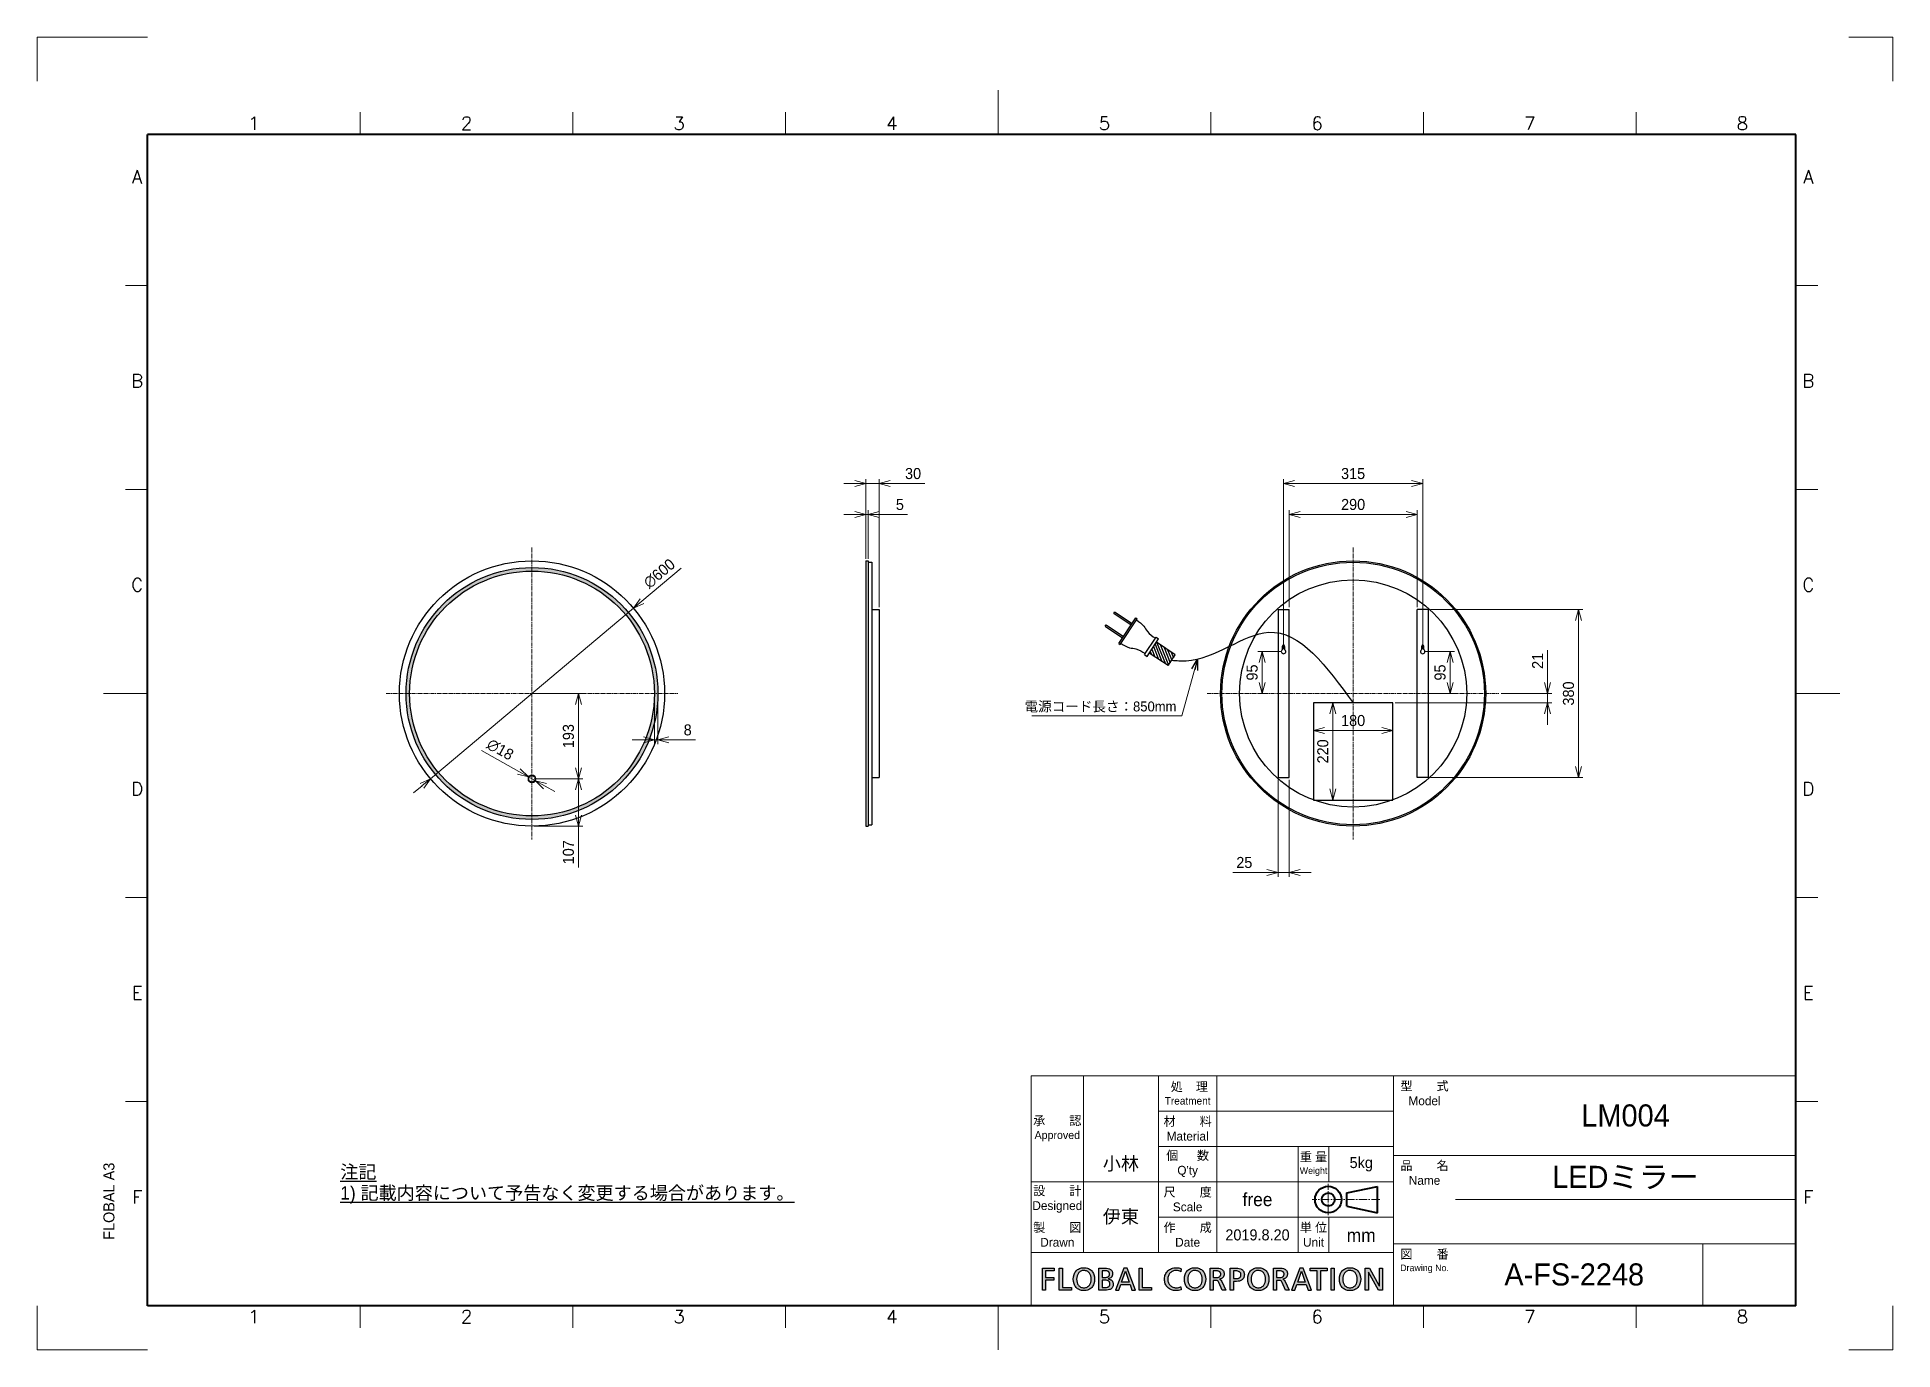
# Model space of a CAD drawing. Header units: millimetres. Extents: x 0 to 4200, y 0 to 2970.
import ezdxf
from ezdxf.enums import TextEntityAlignment as Align

# ---------------------------------------------------------------- set-up
doc = ezdxf.new("R2010")
doc.units = ezdxf.units.MM
doc.linetypes.add('CENTER2', pattern=[28.575, 19.05, -3.175, 3.175, -3.175])
doc.layers.get('DEFPOINTS').update_dxf_attribs({"lineweight": 13})
for name, color, linetype, lineweight in [('HATCH', 54, 'Continuous', 9), ('TEXT', 7, 'Continuous', 25), ('中心線x.5', 4, 'CENTER2', 18), ('実線', 3, 'Continuous', 35), ('寸法', 2, 'Continuous', 18), ('标注', 3, 'Continuous', 9), ('細線', 7, 'Continuous', 18)]:
    doc.layers.add(name, color=color, linetype=linetype, lineweight=lineweight)
doc.styles.add('MS Pゴシック', font='')
doc.styles.add('Roman', font='romans.shx', dxfattribs={"bigfont": 'bigfont.shx'})
doc.styles.get("Standard").update_dxf_attribs({"font": 'SimSun.ttf'})
doc.styles.get('MS Pゴシック').set_extended_font_data('MS PGothic')
doc.dimstyles.new('1：10', dxfattribs={"dimscale": 10, "dimtxt": 2.5, "dimasz": 2.5, "dimexe": 1, "dimexo": 0.5, "dimgap": 1, "dimtad": 3, "dimdsep": 46, "dimtxsty": 'MS Pゴシック', "dimblk": 'OPEN30', "dimcen": 0, "dimclrd": 256, "dimclre": 256, "dimclrt": 256, "dimazin": 2, "dimtfac": 1, "dimtmove": 0, "dimatfit": 3, "dimldrblk": 'OPEN30', "dimfxl": 1, "dimlwd": 18, "dimlwe": 18, "dimarcsym": 0})

msp = doc.modelspace()

# ---------------------------------------------------------------- texts
at = {"insert": (2578.5, 1441.9), "char_height": 22.5, "width": 400.816, "attachment_point": 9, "style": 'MS Pゴシック'}
msp.add_mtext('{\\C0;電源コード長さ：850mm}', dxfattribs=at)
at = {"layer": 'TEXT', "style": 'Roman'}
for s, p in [('1', (490.6, 2760)), ('2', (971.9, 2760)), ('3', (1453.1, 2760)), ('4', (1934.4, 2760)), ('5', (2415.6, 2760)), ('6', (2896.9, 2760)), ('7', (3378.1, 2760)), ('8', (3859.4, 2760)), ('A', (226.1, 2639.2)), ('A', (4008.7, 2639.2)), ('B', (226.5, 2177.5)), ('B', (4008.7, 2177.5)), ('C', (226.5, 1715.8)), ('C', (4008.7, 1715.8)), ('D', (226.5, 1254.2)), ('D', (4008.7, 1254.2)), ('E', (226.5, 792.5)), ('E', (4008.7, 792.5)), ('F', (226.5, 330.8)), ('F', (4008.7, 330.8)), ('1', (490.6, 60.2)), ('2', (971.9, 60.2)), ('3', (1453.1, 60.2)), ('4', (1934.4, 60.2)), ('5', (2415.6, 60.2)), ('6', (2896.9, 60.2)), ('7', (3378.1, 60.2)), ('8', (3859.4, 60.2))]:
    msp.add_text(s, height=30, dxfattribs=at).set_placement(p, align=Align.CENTER)
at = {"layer": 'TEXT', "style": 'MS Pゴシック'}
msp.add_text('FLOBAL A3', height=25, rotation=90, dxfattribs=at).set_placement((175, 249))
at = {"layer": 'TEXT'}
for s, insert, char_height, width, attachment_point in [('{\\fMS PMincho|b0|i0|c128|p18;\\L注記}', (686.1, 401.4), 30, 772.459, 4), ('{\\fMS PMincho|b0|i0|c128|p18;小林}', (2452.8, 420), 30, 169.88, 5), ('{\\fMS PMincho|b0|i0|c128|p18;5kg}', (2996.8, 420), 25, 146.371, 5), ('{\\fMS PMincho|b0|i0|c128|p18;\\L1) 記載内容について予告なく変更する場合があります。}', (686.1, 350.6), 30, 1334.051, 4), ('{\\fMS PMincho|b0|i0|c128|p18;伊東}', (2452.8, 300), 30, 169.88, 5), ('{\\fMS PMincho|b0|i0|c128|p18;2019.8.20}', (2762, 260), 25, 184.029, 5), ('{\\fMS PMincho|b0|i0|c128|p18;mm}', (2996.6, 259.3), 30, 146.854, 5)]:
    msp.add_mtext(s, dxfattribs=dict(at, insert=insert, char_height=char_height, width=width, attachment_point=attachment_point))
at = {"layer": '細線', "attachment_point": 5}
for s, insert, char_height, width in [('{\\fMS UI Gothic|b0|i0|c128|p50; 処    理\\H0.85x;Treatment}', (2603.9, 580), 20, 132.22), ('{\\fMS UI Gothic|b0|i0|c128|p2;型\u3000\u3000式\\P\\fMS UI Gothic|b0|i0|c128|p50;Model}', (3140, 580), 20, 140), ('{\\fMS PMincho|b0|i0|c128|p18;LM004}', (3595, 530), 50, 770), ('{\\fMS UI Gothic|b0|i0|c128|p50;承\u3000\u3000認\\P\\H0.9x;Approved}', (2308.9, 500), 20, 117.9), ('{\\fMS UI Gothic|b0|i0|c128|p2;材\u3000\u3000料\\PMaterial}', (2603.9, 500), 20, 132.22), ("{\\fMS UI Gothic|b0|i0|c128|p2;個  \u3000数Q'ty}", (2603.9, 420), 20, 132.22), ('{\\fMS UI Gothic|b0|i0|c128|p50;重 量\\H0.7502x;Weight\\H1.333x; }', (2888.8, 420), 19.995, 69.6), ('{\\fMS UI Gothic|b0|i0|c128|p2;品\u3000\u3000名\\fMS UI Gothic|b0|i0|c128|p50;Name}', (3140, 400), 20, 140), ('{\\fMS PMincho|b0|i0|c128|p18;LEDミラー}', (3595, 390), 50, 770), ('{\\fMS UI Gothic|b0|i0|c128|p2;設\u3000\u3000計Designed}', (2308.9, 340), 20, 117.9), ('{\\fMS UI Gothic|b0|i0|c128|p50;尺\u3000\u3000度Scale}', (2603.9, 340), 20, 132.22), ('{\\fMS PMincho|b0|i0|c128|p18;free}', (2762, 340), 30, 184.029), ('{\\fMS UI Gothic|b0|i0|c128|p2;製\u3000\u3000図Drawn}', (2308.9, 260), 20, 117.9), ('{\\fMS UI Gothic|b0|i0|c128|p2;作\u3000\u3000成Date}', (2603.9, 260), 20, 132.22), ('{\\fMS UI Gothic|b0|i0|c128|p50;単 位\\P\\H1x;Unit}', (2888.8, 260), 19.995, 69.6), ('{\\fMS UI Gothic|b0|i0|c128|p50;図\u3000\u3000番\\fMS UI Gothic|b0|i0|c128|p2;\\P\\fMS UI Gothic|b0|i0|c128|p50;\\H0.75x;Drawing No.}', (3140, 200), 20, 140), ('{\\fMS PMincho|b0|i0|c128|p18;A-FS-2248}', (3478.8, 170.3), 50, 581.223)]:
    msp.add_mtext(s, dxfattribs=dict(at, insert=insert, char_height=char_height, width=width))

# ---------------------------------------------------------------- blocks, each defined once
blk = doc.blocks.new('FLOBAL CORPORATIOM')
at = {"layer": 'TEXT'}
h = blk.add_hatch(color=256, dxfattribs=at)
h.paths.add_polyline_path([(16.86, 1.72), (16.79, 1.86), (16.7, 1.99), (16.6, 2.1), (16.48, 2.19), (16.35, 2.27), (16.21, 2.34), (16.06, 2.39), (15.73, 2.46), (15.01, 2.5), (13.79, 2.5), (13.79, -2.5), (14.5, -2.5), (14.5, -0.28), (14.93, -0.28), (15.19, -0.29), (15.3, -0.31), (15.36, -0.32), (15.41, -0.34), (15.46, -0.37), (15.51, -0.4), (15.55, -0.44), (15.6, -0.48), (15.69, -0.61), (15.77, -0.77), (16.54, -2.5), (17.35, -2.5), (16.41, -0.51), (16.3, -0.31), (16.25, -0.24), (16.19, -0.17), (16.13, -0.12), (16.07, -0.08), (15.92, -0.01), (15.92, 0.01), (16.13, 0.06), (16.33, 0.14), (16.5, 0.25), (16.65, 0.39), (16.72, 0.46), (16.78, 0.54), (16.83, 0.63), (16.87, 0.73), (16.91, 0.82), (16.93, 0.93), (16.95, 1.03), (16.95, 1.15), (16.94, 1.36), (16.91, 1.55)])
h.paths.add_polyline_path([(14.5, 1.87), (15.19, 1.87), (15.42, 1.86), (15.62, 1.82), (15.71, 1.79), (15.8, 1.76), (15.87, 1.72), (15.94, 1.67), (16, 1.62), (16.05, 1.56), (16.09, 1.5), (16.13, 1.44), (16.16, 1.37), (16.18, 1.29), (16.19, 1.21), (16.19, 1.13), (16.19, 1.04), (16.17, 0.96), (16.15, 0.88), (16.12, 0.81), (16.08, 0.74), (16.03, 0.67), (15.97, 0.61), (15.91, 0.56), (15.83, 0.51), (15.75, 0.47), (15.57, 0.41), (15.35, 0.36), (15.11, 0.35), (14.5, 0.35)], flags=16)
h.paths.add_polyline_path([(-37.77, -0.22), (-35.91, -0.22), (-35.91, 0.41), (-37.77, 0.41), (-37.77, 1.87), (-35.83, 1.87), (-35.83, 2.5), (-38.48, 2.5), (-38.48, -2.5), (-37.77, -2.5)])
h.paths.add_polyline_path([(-34.69, -2.5), (-31.88, -2.5), (-31.88, -1.87), (-33.97, -1.87), (-33.97, 2.5), (-34.69, 2.5)])
h.paths.add_polyline_path([(-30.34, 2.28), (-30.53, 2.16), (-30.71, 2.01), (-30.88, 1.85), (-31.02, 1.67), (-31.15, 1.47), (-31.26, 1.26), (-31.35, 1.03), (-31.47, 0.54), (-31.51, 0), (-31.47, -0.55), (-31.35, -1.04), (-31.26, -1.27), (-31.15, -1.49), (-31.03, -1.68), (-30.88, -1.86), (-30.72, -2.02), (-30.54, -2.17), (-30.34, -2.29), (-30.12, -2.4), (-29.89, -2.48), (-29.65, -2.54), (-29.38, -2.57), (-29.1, -2.59), (-28.83, -2.57), (-28.56, -2.54), (-28.32, -2.48), (-28.09, -2.4), (-27.87, -2.29), (-27.67, -2.17), (-27.49, -2.02), (-27.33, -1.86), (-27.18, -1.68), (-27.06, -1.49), (-26.95, -1.27), (-26.86, -1.04), (-26.74, -0.55), (-26.7, 0), (-26.74, 0.54), (-26.86, 1.03), (-26.95, 1.26), (-27.06, 1.47), (-27.19, 1.67), (-27.33, 1.85), (-27.5, 2.01), (-27.68, 2.16), (-27.87, 2.28), (-28.09, 2.39), (-28.32, 2.47), (-28.57, 2.54), (-28.83, 2.57), (-29.1, 2.59), (-29.38, 2.57), (-29.64, 2.54), (-29.89, 2.47), (-30.12, 2.39)])
h.paths.add_polyline_path([(-29.83, 1.8), (-29.67, 1.86), (-29.49, 1.92), (-29.31, 1.95), (-29.1, 1.96), (-28.9, 1.94), (-28.72, 1.91), (-28.54, 1.86), (-28.38, 1.79), (-28.23, 1.7), (-28.1, 1.6), (-27.98, 1.49), (-27.87, 1.36), (-27.77, 1.22), (-27.69, 1.06), (-27.56, 0.73), (-27.48, 0.38), (-27.46, 0), (-27.48, -0.37), (-27.55, -0.73), (-27.67, -1.06), (-27.75, -1.21), (-27.85, -1.35), (-27.96, -1.48), (-28.08, -1.6), (-28.21, -1.7), (-28.36, -1.79), (-28.52, -1.86), (-28.7, -1.91), (-28.9, -1.94), (-29.1, -1.96), (-29.31, -1.94), (-29.51, -1.91), (-29.69, -1.86), (-29.85, -1.79), (-30, -1.7), (-30.13, -1.6), (-30.25, -1.48), (-30.36, -1.35), (-30.45, -1.21), (-30.54, -1.06), (-30.66, -0.73), (-30.73, -0.37), (-30.75, 0), (-30.73, 0.38), (-30.65, 0.74), (-30.52, 1.07), (-30.44, 1.22), (-30.34, 1.36), (-30.23, 1.49), (-30.11, 1.61), (-29.98, 1.71)], flags=16)
h.paths.add_polyline_path([(-25.71, -2.5), (-24.38, -2.5), (-24.01, -2.49), (-23.65, -2.44), (-23.33, -2.36), (-23.18, -2.31), (-23.04, -2.24), (-22.92, -2.16), (-22.81, -2.06), (-22.71, -1.95), (-22.63, -1.83), (-22.56, -1.69), (-22.51, -1.53), (-22.48, -1.36), (-22.47, -1.17), (-22.48, -1.04), (-22.5, -0.92), (-22.52, -0.8), (-22.56, -0.69), (-22.61, -0.59), (-22.66, -0.49), (-22.73, -0.41), (-22.8, -0.32), (-22.88, -0.25), (-22.97, -0.19), (-23.06, -0.13), (-23.17, -0.08), (-23.39, 0), (-23.63, 0.04), (-23.63, 0.05), (-23.41, 0.12), (-23.21, 0.21), (-23.03, 0.31), (-22.95, 0.38), (-22.88, 0.45), (-22.82, 0.52), (-22.76, 0.6), (-22.71, 0.69), (-22.68, 0.79), (-22.64, 0.89), (-22.62, 1), (-22.6, 1.24), (-22.61, 1.41), (-22.64, 1.56), (-22.68, 1.7), (-22.73, 1.83), (-22.8, 1.94), (-22.88, 2.04), (-22.98, 2.14), (-23.09, 2.22), (-23.21, 2.29), (-23.35, 2.34), (-23.65, 2.43), (-23.98, 2.48), (-24.36, 2.5), (-25.71, 2.5)])
h.paths.add_polyline_path([(-25, 1.91), (-24.24, 1.91), (-24.08, 1.9), (-23.92, 1.88), (-23.77, 1.83), (-23.69, 1.8), (-23.63, 1.76), (-23.56, 1.72), (-23.5, 1.66), (-23.45, 1.6), (-23.4, 1.53), (-23.37, 1.46), (-23.34, 1.37), (-23.32, 1.27), (-23.32, 1.17), (-23.33, 1.04), (-23.35, 0.92), (-23.38, 0.82), (-23.42, 0.73), (-23.48, 0.65), (-23.54, 0.59), (-23.62, 0.53), (-23.7, 0.49), (-23.79, 0.45), (-23.89, 0.42), (-24.11, 0.39), (-24.6, 0.37), (-25, 0.37)], flags=16)
h.paths.add_polyline_path([(-25, -0.22), (-24.53, -0.22), (-24.07, -0.25), (-23.85, -0.3), (-23.75, -0.33), (-23.65, -0.37), (-23.56, -0.42), (-23.48, -0.48), (-23.41, -0.56), (-23.35, -0.64), (-23.3, -0.73), (-23.26, -0.84), (-23.24, -0.97), (-23.23, -1.1), (-23.24, -1.22), (-23.26, -1.33), (-23.29, -1.43), (-23.33, -1.51), (-23.39, -1.59), (-23.45, -1.66), (-23.52, -1.71), (-23.6, -1.76), (-23.69, -1.8), (-23.79, -1.83), (-23.99, -1.88), (-24.46, -1.91), (-25, -1.91)], flags=16)
h.paths.add_polyline_path([(-21.97, -2.5), (-21.22, -2.5), (-20.78, -1.24), (-18.67, -1.24), (-18.23, -2.5), (-17.45, -2.5), (-19.32, 2.5), (-20.08, 2.5)])
h.paths.add_polyline_path([(-19.72, 1.78), (-18.88, -0.65), (-20.57, -0.65)], flags=16)
h.paths.add_polyline_path([(-15.89, 2.5), (-16.6, 2.5), (-16.6, -2.5), (-13.8, -2.5), (-13.8, -1.87), (-15.89, -1.87)])
h.paths.add_polyline_path([(-9.04, 2.47), (-9.29, 2.39), (-9.52, 2.29), (-9.74, 2.17), (-9.94, 2.03), (-10.13, 1.87), (-10.29, 1.69), (-10.44, 1.5), (-10.57, 1.29), (-10.68, 1.07), (-10.76, 0.83), (-10.82, 0.57), (-10.86, 0.3), (-10.87, 0.02), (-10.86, -0.27), (-10.83, -0.55), (-10.77, -0.81), (-10.69, -1.06), (-10.58, -1.29), (-10.46, -1.5), (-10.31, -1.7), (-10.15, -1.88), (-9.97, -2.04), (-9.77, -2.18), (-9.55, -2.3), (-9.32, -2.4), (-9.07, -2.48), (-8.81, -2.54), (-8.24, -2.59), (-7.7, -2.56), (-7.4, -2.5), (-7.1, -2.41), (-7.14, -1.71), (-7.25, -1.77), (-7.37, -1.81), (-7.65, -1.89), (-7.95, -1.94), (-8.23, -1.96), (-8.42, -1.95), (-8.61, -1.92), (-8.79, -1.88), (-8.96, -1.82), (-9.13, -1.74), (-9.28, -1.65), (-9.43, -1.54), (-9.56, -1.42), (-9.68, -1.28), (-9.79, -1.14), (-9.89, -0.97), (-9.97, -0.8), (-10.03, -0.62), (-10.08, -0.42), (-10.11, -0.22), (-10.12, 0), (-10.11, 0.21), (-10.08, 0.41), (-10.04, 0.6), (-9.98, 0.78), (-9.9, 0.95), (-9.81, 1.11), (-9.71, 1.26), (-9.59, 1.4), (-9.46, 1.52), (-9.31, 1.63), (-9.15, 1.73), (-8.98, 1.81), (-8.8, 1.87), (-8.61, 1.92), (-8.41, 1.95), (-8.2, 1.96, -0.133027), (-7.16, 1.68), (-7.11, 2.37, 0.10488), (-8.23, 2.59), (-8.78, 2.53)])
h.paths.add_polyline_path([(-5.39, 2.16), (-5.57, 2.01), (-5.73, 1.85), (-5.88, 1.67), (-6.01, 1.47), (-6.11, 1.26), (-6.2, 1.03), (-6.33, 0.54), (-6.37, 0), (-6.33, -0.55), (-6.2, -1.04), (-6.12, -1.27), (-6.01, -1.49), (-5.88, -1.68), (-5.74, -1.86), (-5.57, -2.02), (-5.39, -2.17), (-5.19, -2.29), (-4.98, -2.4), (-4.75, -2.48), (-4.5, -2.54), (-4.24, -2.57), (-3.96, -2.59), (-3.68, -2.57), (-3.42, -2.54), (-3.17, -2.48), (-2.94, -2.4), (-2.73, -2.29), (-2.53, -2.17), (-2.35, -2.02), (-2.18, -1.86), (-2.04, -1.68), (-1.91, -1.49), (-1.8, -1.27), (-1.71, -1.04), (-1.59, -0.55), (-1.55, 0), (-1.59, 0.54), (-1.71, 1.03), (-1.8, 1.26), (-1.91, 1.47), (-2.04, 1.67), (-2.19, 1.85), (-2.35, 2.01), (-2.53, 2.16), (-2.73, 2.28), (-2.94, 2.39), (-3.17, 2.47), (-3.42, 2.54), (-3.68, 2.57), (-3.96, 2.59), (-4.24, 2.57), (-4.5, 2.54), (-4.75, 2.47), (-4.98, 2.39), (-5.19, 2.28)])
h.paths.add_polyline_path([(-4.83, 1.71), (-4.68, 1.8), (-4.52, 1.86), (-4.35, 1.92), (-4.16, 1.95), (-3.96, 1.96), (-3.76, 1.94), (-3.57, 1.91), (-3.4, 1.86), (-3.24, 1.79), (-3.09, 1.7), (-2.95, 1.6), (-2.83, 1.49), (-2.72, 1.36), (-2.63, 1.22), (-2.54, 1.06), (-2.41, 0.73), (-2.34, 0.38), (-2.31, 0), (-2.34, -0.37), (-2.41, -0.73), (-2.53, -1.06), (-2.61, -1.21), (-2.7, -1.35), (-2.81, -1.48), (-2.93, -1.6), (-3.07, -1.7), (-3.22, -1.79), (-3.38, -1.86), (-3.56, -1.91), (-3.75, -1.94), (-3.96, -1.96), (-4.17, -1.94), (-4.36, -1.91), (-4.54, -1.86), (-4.7, -1.79), (-4.85, -1.7), (-4.99, -1.6), (-5.11, -1.48), (-5.22, -1.35), (-5.31, -1.21), (-5.39, -1.06), (-5.51, -0.73), (-5.58, -0.37), (-5.61, 0), (-5.58, 0.38), (-5.5, 0.74), (-5.38, 1.07), (-5.29, 1.22), (-5.2, 1.36), (-5.09, 1.49), (-4.97, 1.61)], flags=16)
h.paths.add_polyline_path([(-0.54, -2.5), (0.17, -2.5), (0.17, -0.28), (0.6, -0.28), (0.86, -0.29), (0.98, -0.31), (1.03, -0.32), (1.08, -0.34), (1.13, -0.37), (1.18, -0.4), (1.23, -0.44), (1.27, -0.48), (1.36, -0.61), (1.44, -0.77), (2.21, -2.5), (3.03, -2.5), (2.08, -0.51), (1.97, -0.31), (1.92, -0.24), (1.86, -0.17), (1.81, -0.12), (1.74, -0.08), (1.59, -0.01), (1.59, 0.01), (1.8, 0.06), (2, 0.14), (2.17, 0.25), (2.33, 0.39), (2.39, 0.46), (2.45, 0.54), (2.5, 0.63), (2.54, 0.73), (2.58, 0.82), (2.6, 0.93), (2.62, 1.03), (2.62, 1.15), (2.61, 1.36), (2.58, 1.55), (2.53, 1.72), (2.46, 1.86), (2.37, 1.99), (2.27, 2.1), (2.15, 2.19), (2.02, 2.27), (1.88, 2.34), (1.73, 2.39), (1.4, 2.46), (0.68, 2.5), (-0.54, 2.5)])
h.paths.add_polyline_path([(0.17, 1.87), (0.86, 1.87), (1.09, 1.86), (1.3, 1.82), (1.39, 1.79), (1.47, 1.76), (1.54, 1.72), (1.61, 1.67), (1.67, 1.62), (1.72, 1.56), (1.76, 1.5), (1.8, 1.44), (1.83, 1.37), (1.85, 1.29), (1.86, 1.21), (1.86, 1.13), (1.86, 1.04), (1.85, 0.96), (1.82, 0.88), (1.79, 0.81), (1.75, 0.74), (1.7, 0.67), (1.64, 0.61), (1.58, 0.56), (1.51, 0.51), (1.42, 0.47), (1.24, 0.41), (1.02, 0.36), (0.78, 0.35), (0.17, 0.35)], flags=16)
h.paths.add_polyline_path([(4.01, -2.5), (4.73, -2.5), (4.73, -0.5), (5.43, -0.5), (5.77, -0.48), (6.09, -0.42), (6.39, -0.32), (6.53, -0.25), (6.66, -0.17), (6.77, -0.07), (6.88, 0.04), (6.97, 0.16), (7.05, 0.3), (7.12, 0.45), (7.16, 0.62), (7.19, 0.8), (7.2, 1), (7.19, 1.21), (7.16, 1.39), (7.12, 1.56), (7.05, 1.72), (6.97, 1.85), (6.88, 1.98), (6.77, 2.08), (6.65, 2.18), (6.51, 2.26), (6.37, 2.33), (6.05, 2.43), (5.7, 2.48), (5.32, 2.5), (4.01, 2.5)])
h.paths.add_polyline_path([(4.73, 1.87), (5.34, 1.87), (5.51, 1.86), (5.7, 1.82), (5.88, 1.76), (6.06, 1.68), (6.14, 1.62), (6.21, 1.56), (6.28, 1.49), (6.33, 1.41), (6.38, 1.32), (6.41, 1.23), (6.43, 1.12), (6.44, 1.01), (6.44, 0.89), (6.42, 0.78), (6.39, 0.68), (6.35, 0.59), (6.3, 0.51), (6.24, 0.44), (6.18, 0.38), (6.11, 0.32), (6.03, 0.27), (5.95, 0.23), (5.78, 0.17), (5.61, 0.14), (5.44, 0.13), (4.73, 0.13)], flags=16)
h.paths.add_polyline_path([(8.94, 2.16), (8.76, 2.01), (8.59, 1.85), (8.45, 1.67), (8.32, 1.47), (8.21, 1.26), (8.12, 1.03), (8, 0.54), (7.96, 0), (8, -0.55), (8.12, -1.04), (8.21, -1.27), (8.32, -1.49), (8.45, -1.68), (8.59, -1.86), (8.76, -2.02), (8.94, -2.17), (9.13, -2.29), (9.35, -2.4), (9.58, -2.48), (9.83, -2.54), (10.09, -2.57), (10.37, -2.59), (10.65, -2.57), (10.91, -2.54), (11.16, -2.48), (11.39, -2.4), (11.6, -2.29), (11.8, -2.17), (11.98, -2.02), (12.14, -1.86), (12.29, -1.68), (12.42, -1.49), (12.52, -1.27), (12.61, -1.04), (12.73, -0.55), (12.77, 0), (12.73, 0.54), (12.61, 1.03), (12.52, 1.26), (12.41, 1.47), (12.29, 1.67), (12.14, 1.85), (11.98, 2.01), (11.8, 2.16), (11.6, 2.28), (11.38, 2.39), (11.15, 2.47), (10.91, 2.54), (10.65, 2.57), (10.37, 2.59), (10.09, 2.57), (9.83, 2.54), (9.58, 2.47), (9.35, 2.39), (9.14, 2.28)])
h.paths.add_polyline_path([(9.36, 1.61), (9.5, 1.71), (9.65, 1.8), (9.81, 1.86), (9.98, 1.92), (10.17, 1.95), (10.37, 1.96), (10.57, 1.94), (10.76, 1.91), (10.93, 1.86), (11.09, 1.79), (11.24, 1.7), (11.37, 1.6), (11.5, 1.49), (11.61, 1.36), (11.7, 1.22), (11.79, 1.06), (11.91, 0.73), (11.99, 0.38), (12.02, 0), (11.99, -0.37), (11.92, -0.73), (11.8, -1.06), (11.72, -1.21), (11.62, -1.35), (11.52, -1.48), (11.4, -1.6), (11.26, -1.7), (11.11, -1.79), (10.95, -1.86), (10.77, -1.91), (10.58, -1.94), (10.37, -1.96), (10.16, -1.94), (9.97, -1.91), (9.79, -1.86), (9.62, -1.79), (9.47, -1.7), (9.34, -1.6), (9.22, -1.48), (9.11, -1.35), (9.02, -1.21), (8.94, -1.06), (8.82, -0.73), (8.74, -0.37), (8.72, 0), (8.75, 0.38), (8.82, 0.74), (8.95, 1.07), (9.03, 1.22), (9.13, 1.36), (9.24, 1.49)], flags=16)
h.paths.add_polyline_path([(17.88, -2.5), (18.63, -2.5), (19.07, -1.24), (21.18, -1.24), (21.62, -2.5), (22.4, -2.5), (20.53, 2.5), (19.78, 2.5)])
h.paths.add_polyline_path([(20.13, 1.78), (20.98, -0.65), (19.28, -0.65)], flags=16)
h.paths.add_polyline_path([(23.68, 1.87), (23.68, -2.5), (24.4, -2.5), (24.4, 1.87), (25.95, 1.87), (25.95, 2.5), (22.13, 2.5), (22.13, 1.87)])
h.paths.add_polyline_path([(27.56, 2.5), (26.85, 2.5), (26.85, -2.5), (27.56, -2.5)])
h.paths.add_polyline_path([(32.55, 2.16), (32.35, 2.28), (32.14, 2.39), (31.91, 2.47), (31.66, 2.54), (31.4, 2.57), (31.12, 2.59), (30.84, 2.57), (30.58, 2.54), (30.33, 2.47), (30.1, 2.39), (29.89, 2.28), (29.69, 2.16), (29.51, 2.01), (29.35, 1.85), (29.2, 1.67), (29.07, 1.47), (28.97, 1.26), (28.88, 1.03), (28.75, 0.54), (28.71, 0), (28.75, -0.55), (28.88, -1.04), (28.96, -1.27), (29.07, -1.49), (29.2, -1.68), (29.34, -1.86), (29.51, -2.02), (29.69, -2.17), (29.89, -2.29), (30.1, -2.4), (30.33, -2.48), (30.58, -2.54), (30.84, -2.57), (31.12, -2.59), (31.4, -2.57), (31.66, -2.54), (31.91, -2.48), (32.14, -2.4), (32.35, -2.29), (32.55, -2.17), (32.73, -2.02), (32.9, -1.86), (33.04, -1.68), (33.17, -1.49), (33.28, -1.27), (33.37, -1.04), (33.49, -0.55), (33.53, 0), (33.49, 0.54), (33.36, 1.03), (33.27, 1.26), (33.17, 1.47), (33.04, 1.67), (32.89, 1.85), (32.73, 2.01)])
h.paths.add_polyline_path([(32.13, 1.6), (32.25, 1.49), (32.36, 1.36), (32.45, 1.22), (32.54, 1.06), (32.67, 0.73), (32.74, 0.38), (32.77, 0), (32.74, -0.37), (32.67, -0.73), (32.55, -1.06), (32.47, -1.21), (32.38, -1.35), (32.27, -1.48), (32.15, -1.6), (32.01, -1.7), (31.86, -1.79), (31.7, -1.86), (31.52, -1.91), (31.33, -1.94), (31.12, -1.96), (30.91, -1.94), (30.72, -1.91), (30.54, -1.86), (30.38, -1.79), (30.23, -1.7), (30.09, -1.6), (29.97, -1.48), (29.86, -1.35), (29.77, -1.21), (29.69, -1.06), (29.57, -0.73), (29.5, -0.37), (29.47, 0), (29.5, 0.38), (29.58, 0.74), (29.7, 1.07), (29.79, 1.22), (29.88, 1.36), (29.99, 1.49), (30.11, 1.61), (30.25, 1.71), (30.4, 1.8), (30.56, 1.86), (30.73, 1.92), (30.92, 1.95), (31.12, 1.96), (31.32, 1.94), (31.51, 1.91), (31.68, 1.86), (31.84, 1.79), (31.99, 1.7)], flags=16)
h.paths.add_polyline_path([(34.57, 2.5), (34.57, -2.5), (35.29, -2.5), (35.29, 1.61), (35.3, 1.61), (37.57, -2.5), (38.48, -2.5), (38.48, 2.5), (37.77, 2.5), (37.77, -1.53), (37.75, -1.53), (35.55, 2.5)])
for points in [[(-38.48, 2.5), (-35.83, 2.5), (-35.83, 1.87), (-37.77, 1.87), (-37.77, 0.41), (-35.91, 0.41), (-35.91, -0.22), (-37.77, -0.22), (-37.77, -2.5), (-38.48, -2.5), (-38.48, 2.5)], [(-34.69, 2.5), (-33.97, 2.5), (-33.97, -1.87), (-31.88, -1.87), (-31.88, -2.5), (-34.69, -2.5), (-34.69, 2.5)], [(-29.1, 2.59), (-28.83, 2.57), (-28.57, 2.54), (-28.32, 2.47), (-28.09, 2.39), (-27.87, 2.28), (-27.68, 2.16), (-27.5, 2.01), (-27.33, 1.85), (-27.19, 1.67), (-27.06, 1.47), (-26.95, 1.26), (-26.86, 1.03), (-26.74, 0.54), (-26.7, 0), (-26.74, -0.55), (-26.86, -1.04), (-26.95, -1.27), (-27.06, -1.49), (-27.18, -1.68), (-27.33, -1.86), (-27.49, -2.02), (-27.67, -2.17), (-27.87, -2.29), (-28.09, -2.4), (-28.32, -2.48), (-28.56, -2.54), (-28.83, -2.57), (-29.1, -2.59), (-29.38, -2.57), (-29.65, -2.54), (-29.89, -2.48), (-30.12, -2.4), (-30.34, -2.29), (-30.54, -2.17), (-30.72, -2.02), (-30.88, -1.86), (-31.03, -1.68), (-31.15, -1.49), (-31.26, -1.27), (-31.35, -1.04), (-31.47, -0.55), (-31.51, 0), (-31.47, 0.54), (-31.35, 1.03), (-31.26, 1.26), (-31.15, 1.47), (-31.02, 1.67), (-30.88, 1.85), (-30.71, 2.01), (-30.53, 2.16), (-30.34, 2.28), (-30.12, 2.39), (-29.89, 2.47), (-29.64, 2.54), (-29.38, 2.57), (-29.1, 2.59)], [(-29.1, -1.96), (-28.9, -1.94), (-28.7, -1.91), (-28.52, -1.86), (-28.36, -1.79), (-28.21, -1.7), (-28.08, -1.6), (-27.96, -1.48), (-27.85, -1.35), (-27.75, -1.21), (-27.67, -1.06), (-27.55, -0.73), (-27.48, -0.37), (-27.46, 0), (-27.48, 0.38), (-27.56, 0.73), (-27.69, 1.06), (-27.77, 1.22), (-27.87, 1.36), (-27.98, 1.49), (-28.1, 1.6), (-28.23, 1.7), (-28.38, 1.79), (-28.54, 1.86), (-28.72, 1.91), (-28.9, 1.94), (-29.1, 1.96), (-29.31, 1.95), (-29.49, 1.92), (-29.67, 1.86), (-29.83, 1.8), (-29.98, 1.71), (-30.11, 1.61), (-30.23, 1.49), (-30.34, 1.36), (-30.44, 1.22), (-30.52, 1.07), (-30.65, 0.74), (-30.73, 0.38), (-30.75, 0), (-30.73, -0.37), (-30.66, -0.73), (-30.54, -1.06), (-30.45, -1.21), (-30.36, -1.35), (-30.25, -1.48), (-30.13, -1.6), (-30, -1.7), (-29.85, -1.79), (-29.69, -1.86), (-29.51, -1.91), (-29.31, -1.94), (-29.1, -1.96)], [(-25.71, 2.5), (-24.36, 2.5), (-23.98, 2.48), (-23.65, 2.43), (-23.35, 2.34), (-23.21, 2.29), (-23.09, 2.22), (-22.98, 2.14), (-22.88, 2.04), (-22.8, 1.94), (-22.73, 1.83), (-22.68, 1.7), (-22.64, 1.56), (-22.61, 1.41), (-22.6, 1.24), (-22.62, 1), (-22.64, 0.89), (-22.68, 0.79), (-22.71, 0.69), (-22.76, 0.6), (-22.82, 0.52), (-22.88, 0.45), (-22.95, 0.38), (-23.03, 0.31), (-23.21, 0.21), (-23.41, 0.12), (-23.63, 0.05), (-23.63, 0.04), (-23.39, 0), (-23.17, -0.08), (-23.06, -0.13), (-22.97, -0.19), (-22.88, -0.25), (-22.8, -0.32), (-22.73, -0.41), (-22.66, -0.49), (-22.61, -0.59), (-22.56, -0.69), (-22.52, -0.8), (-22.5, -0.92), (-22.48, -1.04), (-22.47, -1.17), (-22.48, -1.36), (-22.51, -1.53), (-22.56, -1.69), (-22.63, -1.83), (-22.71, -1.95), (-22.81, -2.06), (-22.92, -2.16), (-23.04, -2.24), (-23.18, -2.31), (-23.33, -2.36), (-23.65, -2.44), (-24.01, -2.49), (-24.38, -2.5), (-25.71, -2.5), (-25.71, 2.5)], [(-25, 0.37), (-24.6, 0.37), (-24.11, 0.39), (-23.89, 0.42), (-23.79, 0.45), (-23.7, 0.49), (-23.62, 0.53), (-23.54, 0.59), (-23.48, 0.65), (-23.42, 0.73), (-23.38, 0.82), (-23.35, 0.92), (-23.33, 1.04), (-23.32, 1.17), (-23.32, 1.27), (-23.34, 1.37), (-23.37, 1.46), (-23.4, 1.53), (-23.45, 1.6), (-23.5, 1.66), (-23.56, 1.72), (-23.63, 1.76), (-23.69, 1.8), (-23.77, 1.83), (-23.92, 1.88), (-24.08, 1.9), (-24.24, 1.91), (-25, 1.91), (-25, 0.37)], [(-18.23, -2.5), (-17.45, -2.5), (-19.32, 2.5), (-20.08, 2.5), (-21.97, -2.5), (-21.22, -2.5), (-20.78, -1.24), (-18.67, -1.24), (-18.23, -2.5)], [(-20.57, -0.65), (-19.72, 1.78), (-18.88, -0.65), (-20.57, -0.65)], [(-16.6, 2.5), (-15.89, 2.5), (-15.89, -1.87), (-13.8, -1.87), (-13.8, -2.5), (-16.6, -2.5), (-16.6, 2.5)], [(-3.96, 2.59), (-3.68, 2.57), (-3.42, 2.54), (-3.17, 2.47), (-2.94, 2.39), (-2.73, 2.28), (-2.53, 2.16), (-2.35, 2.01), (-2.19, 1.85), (-2.04, 1.67), (-1.91, 1.47), (-1.8, 1.26), (-1.71, 1.03), (-1.59, 0.54), (-1.55, 0), (-1.59, -0.55), (-1.71, -1.04), (-1.8, -1.27), (-1.91, -1.49), (-2.04, -1.68), (-2.18, -1.86), (-2.35, -2.02), (-2.53, -2.17), (-2.73, -2.29), (-2.94, -2.4), (-3.17, -2.48), (-3.42, -2.54), (-3.68, -2.57), (-3.96, -2.59), (-4.24, -2.57), (-4.5, -2.54), (-4.75, -2.48), (-4.98, -2.4), (-5.19, -2.29), (-5.39, -2.17), (-5.57, -2.02), (-5.74, -1.86), (-5.88, -1.68), (-6.01, -1.49), (-6.12, -1.27), (-6.2, -1.04), (-6.33, -0.55), (-6.37, 0), (-6.33, 0.54), (-6.2, 1.03), (-6.11, 1.26), (-6.01, 1.47), (-5.88, 1.67), (-5.73, 1.85), (-5.57, 2.01), (-5.39, 2.16), (-5.19, 2.28), (-4.98, 2.39), (-4.75, 2.47), (-4.5, 2.54), (-4.24, 2.57), (-3.96, 2.59)], [(-3.96, -1.96), (-3.75, -1.94), (-3.56, -1.91), (-3.38, -1.86), (-3.22, -1.79), (-3.07, -1.7), (-2.93, -1.6), (-2.81, -1.48), (-2.7, -1.35), (-2.61, -1.21), (-2.53, -1.06), (-2.41, -0.73), (-2.34, -0.37), (-2.31, 0), (-2.34, 0.38), (-2.41, 0.73), (-2.54, 1.06), (-2.63, 1.22), (-2.72, 1.36), (-2.83, 1.49), (-2.95, 1.6), (-3.09, 1.7), (-3.24, 1.79), (-3.4, 1.86), (-3.57, 1.91), (-3.76, 1.94), (-3.96, 1.96), (-4.16, 1.95), (-4.35, 1.92), (-4.52, 1.86), (-4.68, 1.8), (-4.83, 1.71), (-4.97, 1.61), (-5.09, 1.49), (-5.2, 1.36), (-5.29, 1.22), (-5.38, 1.07), (-5.5, 0.74), (-5.58, 0.38), (-5.61, 0), (-5.58, -0.37), (-5.51, -0.73), (-5.39, -1.06), (-5.31, -1.21), (-5.22, -1.35), (-5.11, -1.48), (-4.99, -1.6), (-4.85, -1.7), (-4.7, -1.79), (-4.54, -1.86), (-4.36, -1.91), (-4.17, -1.94), (-3.96, -1.96)], [(-0.54, 2.5), (0.68, 2.5), (1.4, 2.46), (1.73, 2.39), (1.88, 2.34), (2.02, 2.27), (2.15, 2.19), (2.27, 2.1), (2.37, 1.99), (2.46, 1.86), (2.53, 1.72), (2.58, 1.55), (2.61, 1.36), (2.62, 1.15), (2.62, 1.03), (2.6, 0.93), (2.58, 0.82), (2.54, 0.73), (2.5, 0.63), (2.45, 0.54), (2.39, 0.46), (2.33, 0.39), (2.17, 0.25), (2, 0.14), (1.8, 0.06), (1.59, 0.01), (1.59, -0.01), (1.74, -0.08), (1.81, -0.12), (1.86, -0.17), (1.92, -0.24), (1.97, -0.31), (2.08, -0.51), (3.03, -2.5), (2.21, -2.5), (1.44, -0.77), (1.36, -0.61), (1.27, -0.48), (1.23, -0.44), (1.18, -0.4), (1.13, -0.37), (1.08, -0.34), (1.03, -0.32), (0.98, -0.31), (0.86, -0.29), (0.6, -0.28), (0.17, -0.28), (0.17, -2.5), (-0.54, -2.5), (-0.54, 2.5)], [(0.17, 0.35), (0.78, 0.35), (1.02, 0.36), (1.24, 0.41), (1.42, 0.47), (1.51, 0.51), (1.58, 0.56), (1.64, 0.61), (1.7, 0.67), (1.75, 0.74), (1.79, 0.81), (1.82, 0.88), (1.85, 0.96), (1.86, 1.04), (1.86, 1.13), (1.86, 1.21), (1.85, 1.29), (1.83, 1.37), (1.8, 1.44), (1.76, 1.5), (1.72, 1.56), (1.67, 1.62), (1.61, 1.67), (1.54, 1.72), (1.47, 1.76), (1.39, 1.79), (1.3, 1.82), (1.09, 1.86), (0.86, 1.87), (0.17, 1.87), (0.17, 0.35)], [(4.01, 2.5), (5.32, 2.5), (5.7, 2.48), (6.05, 2.43), (6.37, 2.33), (6.51, 2.26), (6.65, 2.18), (6.77, 2.08), (6.88, 1.98), (6.97, 1.85), (7.05, 1.72), (7.12, 1.56), (7.16, 1.39), (7.19, 1.21), (7.2, 1), (7.19, 0.8), (7.16, 0.62), (7.12, 0.45), (7.05, 0.3), (6.97, 0.16), (6.88, 0.04), (6.77, -0.07), (6.66, -0.17), (6.53, -0.25), (6.39, -0.32), (6.09, -0.42), (5.77, -0.48), (5.43, -0.5), (4.73, -0.5), (4.73, -2.5), (4.01, -2.5), (4.01, 2.5)], [(4.73, 0.13), (5.44, 0.13), (5.61, 0.14), (5.78, 0.17), (5.95, 0.23), (6.03, 0.27), (6.11, 0.32), (6.18, 0.38), (6.24, 0.44), (6.3, 0.51), (6.35, 0.59), (6.39, 0.68), (6.42, 0.78), (6.44, 0.89), (6.44, 1.01), (6.43, 1.12), (6.41, 1.23), (6.38, 1.32), (6.33, 1.41), (6.28, 1.49), (6.21, 1.56), (6.14, 1.62), (6.06, 1.68), (5.88, 1.76), (5.7, 1.82), (5.51, 1.86), (5.34, 1.87), (4.73, 1.87), (4.73, 0.13)], [(10.37, 2.59), (10.65, 2.57), (10.91, 2.54), (11.15, 2.47), (11.38, 2.39), (11.6, 2.28), (11.8, 2.16), (11.98, 2.01), (12.14, 1.85), (12.29, 1.67), (12.41, 1.47), (12.52, 1.26), (12.61, 1.03), (12.73, 0.54), (12.77, 0), (12.73, -0.55), (12.61, -1.04), (12.52, -1.27), (12.42, -1.49), (12.29, -1.68), (12.14, -1.86), (11.98, -2.02), (11.8, -2.17), (11.6, -2.29), (11.39, -2.4), (11.16, -2.48), (10.91, -2.54), (10.65, -2.57), (10.37, -2.59), (10.09, -2.57), (9.83, -2.54), (9.58, -2.48), (9.35, -2.4), (9.13, -2.29), (8.94, -2.17), (8.76, -2.02), (8.59, -1.86), (8.45, -1.68), (8.32, -1.49), (8.21, -1.27), (8.12, -1.04), (8, -0.55), (7.96, 0), (8, 0.54), (8.12, 1.03), (8.21, 1.26), (8.32, 1.47), (8.45, 1.67), (8.59, 1.85), (8.76, 2.01), (8.94, 2.16), (9.14, 2.28), (9.35, 2.39), (9.58, 2.47), (9.83, 2.54), (10.09, 2.57), (10.37, 2.59)], [(10.37, -1.96), (10.58, -1.94), (10.77, -1.91), (10.95, -1.86), (11.11, -1.79), (11.26, -1.7), (11.4, -1.6), (11.52, -1.48), (11.62, -1.35), (11.72, -1.21), (11.8, -1.06), (11.92, -0.73), (11.99, -0.37), (12.02, 0), (11.99, 0.38), (11.91, 0.73), (11.79, 1.06), (11.7, 1.22), (11.61, 1.36), (11.5, 1.49), (11.37, 1.6), (11.24, 1.7), (11.09, 1.79), (10.93, 1.86), (10.76, 1.91), (10.57, 1.94), (10.37, 1.96), (10.17, 1.95), (9.98, 1.92), (9.81, 1.86), (9.65, 1.8), (9.5, 1.71), (9.36, 1.61), (9.24, 1.49), (9.13, 1.36), (9.03, 1.22), (8.95, 1.07), (8.82, 0.74), (8.75, 0.38), (8.72, 0), (8.74, -0.37), (8.82, -0.73), (8.94, -1.06), (9.02, -1.21), (9.11, -1.35), (9.22, -1.48), (9.34, -1.6), (9.47, -1.7), (9.62, -1.79), (9.79, -1.86), (9.97, -1.91), (10.16, -1.94), (10.37, -1.96)], [(13.79, 2.5), (15.01, 2.5), (15.73, 2.46), (16.06, 2.39), (16.21, 2.34), (16.35, 2.27), (16.48, 2.19), (16.6, 2.1), (16.7, 1.99), (16.79, 1.86), (16.86, 1.72), (16.91, 1.55), (16.94, 1.36), (16.95, 1.15), (16.95, 1.03), (16.93, 0.93), (16.91, 0.82), (16.87, 0.73), (16.83, 0.63), (16.78, 0.54), (16.72, 0.46), (16.65, 0.39), (16.5, 0.25), (16.33, 0.14), (16.13, 0.06), (15.92, 0.01), (15.92, -0.01), (16.07, -0.08), (16.13, -0.12), (16.19, -0.17), (16.25, -0.24), (16.3, -0.31), (16.41, -0.51), (17.35, -2.5), (16.54, -2.5), (15.77, -0.77), (15.69, -0.61), (15.6, -0.48), (15.55, -0.44), (15.51, -0.4), (15.46, -0.37), (15.41, -0.34), (15.36, -0.32), (15.3, -0.31), (15.19, -0.29), (14.93, -0.28), (14.5, -0.28), (14.5, -2.5), (13.79, -2.5), (13.79, 2.5)], [(14.5, 0.35), (15.11, 0.35), (15.35, 0.36), (15.57, 0.41), (15.75, 0.47), (15.83, 0.51), (15.91, 0.56), (15.97, 0.61), (16.03, 0.67), (16.08, 0.74), (16.12, 0.81), (16.15, 0.88), (16.17, 0.96), (16.19, 1.04), (16.19, 1.13), (16.19, 1.21), (16.18, 1.29), (16.16, 1.37), (16.13, 1.44), (16.09, 1.5), (16.05, 1.56), (16, 1.62), (15.94, 1.67), (15.87, 1.72), (15.8, 1.76), (15.71, 1.79), (15.62, 1.82), (15.42, 1.86), (15.19, 1.87), (14.5, 1.87), (14.5, 0.35)], [(21.62, -2.5), (22.4, -2.5), (20.53, 2.5), (19.78, 2.5), (17.88, -2.5), (18.63, -2.5), (19.07, -1.24), (21.18, -1.24), (21.62, -2.5)], [(19.28, -0.65), (20.13, 1.78), (20.98, -0.65), (19.28, -0.65)], [(23.68, 1.87), (22.13, 1.87), (22.13, 2.5), (25.95, 2.5), (25.95, 1.87), (24.4, 1.87), (24.4, -2.5), (23.68, -2.5), (23.68, 1.87)], [(26.85, 2.5), (27.56, 2.5), (27.56, -2.5), (26.85, -2.5), (26.85, 2.5)], [(31.12, 2.59), (31.4, 2.57), (31.66, 2.54), (31.91, 2.47), (32.14, 2.39), (32.35, 2.28), (32.55, 2.16), (32.73, 2.01), (32.89, 1.85), (33.04, 1.67), (33.17, 1.47), (33.27, 1.26), (33.36, 1.03), (33.49, 0.54), (33.53, 0), (33.49, -0.55), (33.37, -1.04), (33.28, -1.27), (33.17, -1.49), (33.04, -1.68), (32.9, -1.86), (32.73, -2.02), (32.55, -2.17), (32.35, -2.29), (32.14, -2.4), (31.91, -2.48), (31.66, -2.54), (31.4, -2.57), (31.12, -2.59), (30.84, -2.57), (30.58, -2.54), (30.33, -2.48), (30.1, -2.4), (29.89, -2.29), (29.69, -2.17), (29.51, -2.02), (29.34, -1.86), (29.2, -1.68), (29.07, -1.49), (28.96, -1.27), (28.88, -1.04), (28.75, -0.55), (28.71, 0), (28.75, 0.54), (28.88, 1.03), (28.97, 1.26), (29.07, 1.47), (29.2, 1.67), (29.35, 1.85), (29.51, 2.01), (29.69, 2.16), (29.89, 2.28), (30.1, 2.39), (30.33, 2.47), (30.58, 2.54), (30.84, 2.57), (31.12, 2.59)], [(31.12, -1.96), (31.33, -1.94), (31.52, -1.91), (31.7, -1.86), (31.86, -1.79), (32.01, -1.7), (32.15, -1.6), (32.27, -1.48), (32.38, -1.35), (32.47, -1.21), (32.55, -1.06), (32.67, -0.73), (32.74, -0.37), (32.77, 0), (32.74, 0.38), (32.67, 0.73), (32.54, 1.06), (32.45, 1.22), (32.36, 1.36), (32.25, 1.49), (32.13, 1.6), (31.99, 1.7), (31.84, 1.79), (31.68, 1.86), (31.51, 1.91), (31.32, 1.94), (31.12, 1.96), (30.92, 1.95), (30.73, 1.92), (30.56, 1.86), (30.4, 1.8), (30.25, 1.71), (30.11, 1.61), (29.99, 1.49), (29.88, 1.36), (29.79, 1.22), (29.7, 1.07), (29.58, 0.74), (29.5, 0.38), (29.47, 0), (29.5, -0.37), (29.57, -0.73), (29.69, -1.06), (29.77, -1.21), (29.86, -1.35), (29.97, -1.48), (30.09, -1.6), (30.23, -1.7), (30.38, -1.79), (30.54, -1.86), (30.72, -1.91), (30.91, -1.94), (31.12, -1.96)], [(34.57, 2.5), (35.55, 2.5), (37.75, -1.53), (37.77, -1.53), (37.77, 2.5), (38.48, 2.5), (38.48, -2.5), (37.57, -2.5), (35.3, 1.61), (35.29, 1.61), (35.29, -2.5), (34.57, -2.5), (34.57, 2.5)], [(-25, -1.91), (-24.46, -1.91), (-23.99, -1.88), (-23.79, -1.83), (-23.69, -1.8), (-23.6, -1.76), (-23.52, -1.71), (-23.45, -1.66), (-23.39, -1.59), (-23.33, -1.51), (-23.29, -1.43), (-23.26, -1.33), (-23.24, -1.22), (-23.23, -1.1), (-23.24, -0.97), (-23.26, -0.84), (-23.3, -0.73), (-23.35, -0.64), (-23.41, -0.56), (-23.48, -0.48), (-23.56, -0.42), (-23.65, -0.37), (-23.75, -0.33), (-23.85, -0.3), (-24.07, -0.25), (-24.53, -0.22), (-25, -0.22), (-25, -1.91)]]:
    blk.add_lwpolyline(points, close=True, dxfattribs=at)
blk.add_lwpolyline([(-7.16, 1.68, 0.133027), (-8.2, 1.96), (-8.41, 1.95), (-8.61, 1.92), (-8.8, 1.87), (-8.98, 1.81), (-9.15, 1.73), (-9.31, 1.63), (-9.46, 1.52), (-9.59, 1.4), (-9.71, 1.26), (-9.81, 1.11), (-9.9, 0.95), (-9.98, 0.78), (-10.04, 0.6), (-10.08, 0.41), (-10.11, 0.21), (-10.12, 0), (-10.11, -0.22), (-10.08, -0.42), (-10.03, -0.62), (-9.97, -0.8), (-9.89, -0.97), (-9.79, -1.14), (-9.68, -1.28), (-9.56, -1.42), (-9.43, -1.54), (-9.28, -1.65), (-9.13, -1.74), (-8.96, -1.82), (-8.79, -1.88), (-8.61, -1.92), (-8.42, -1.95), (-8.23, -1.96), (-7.95, -1.94), (-7.65, -1.89), (-7.37, -1.81), (-7.25, -1.77), (-7.14, -1.71), (-7.1, -2.41), (-7.4, -2.5), (-7.7, -2.56), (-8.24, -2.59), (-8.81, -2.54), (-9.07, -2.48), (-9.32, -2.4), (-9.55, -2.3), (-9.77, -2.18), (-9.97, -2.04), (-10.15, -1.88), (-10.31, -1.7), (-10.46, -1.5), (-10.58, -1.29), (-10.69, -1.06), (-10.77, -0.81), (-10.83, -0.55), (-10.86, -0.27), (-10.87, 0.02), (-10.86, 0.3), (-10.82, 0.57), (-10.76, 0.83), (-10.68, 1.07), (-10.57, 1.29), (-10.44, 1.5), (-10.29, 1.69), (-10.13, 1.87), (-9.94, 2.03), (-9.74, 2.17), (-9.52, 2.29), (-9.29, 2.39), (-9.04, 2.47), (-8.78, 2.53), (-8.23, 2.59, -0.10488), (-7.11, 2.37), (-7.16, 1.68)], format="xyb", close=True, dxfattribs=at)
blk = doc.blocks.new('_Open30')
at = {"color": 0, "linetype": 'ByBlock', "lineweight": -2}
for p, q in [((-1, 0.27), (0, 0)), ((0, 0), (-1, -0.27)), ((0, 0), (-1, 0))]:
    blk.add_line(p, q, dxfattribs=at)
blk = doc.blocks.new('*D20')
at = {"layer": 'DEFPOINTS', "color": 0, "transparency": 16777216}
for p in [(1112.1, 1296.4), (1127.8, 1287.6)]:
    blk.add_point(p, dxfattribs=at)
at = {"layer": '寸法', "lineweight": 18, "transparency": 16777216}
for p, q in [((1005.6, 1356.2), (1090.3, 1308.6)), ((1127.8, 1287.6), (1112.1, 1296.4)), ((1149.6, 1275.4), (1171.4, 1263.1))]:
    blk.add_line(p, q, dxfattribs=at)
at = {"layer": '寸法', "lineweight": 18, "transparency": 16777216, "xscale": 25, "yscale": 25, "zscale": 25}
for p, rotation in [((1112.1, 1296.4), 330.7019473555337), ((1127.8, 1287.6), 150.7019473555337)]:
    blk.add_blockref('_Open30', p, dxfattribs=dict(at, rotation=rotation))
at = {"layer": '寸法', "transparency": 16777216, "insert": (1048.1, 1358.1), "char_height": 25, "attachment_point": 5, "rotation": 330.7019, "style": 'MS Pゴシック'}
blk.add_mtext('∅18', dxfattribs=at)
blk = doc.blocks.new('*D19')
at = {"layer": 'DEFPOINTS', "color": 0, "transparency": 16777216}
for p in [(1349.8, 1677.9), (890.2, 1292.1)]:
    blk.add_point(p, dxfattribs=at)
at = {"layer": '寸法', "lineweight": 18, "transparency": 16777216}
for p, q in [((1457.5, 1768.4), (1368.9, 1694)), ((890.2, 1292.1), (1349.8, 1677.9)), ((871.1, 1276), (851.9, 1260))]:
    blk.add_line(p, q, dxfattribs=at)
at = {"layer": '寸法', "lineweight": 18, "transparency": 16777216, "xscale": 25, "yscale": 25, "zscale": 25}
for p, rotation in [((1349.8, 1677.9), 220.0147078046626), ((890.2, 1292.1), 40.01470780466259)]:
    blk.add_blockref('_Open30', p, dxfattribs=dict(at, rotation=rotation))
at = {"layer": '寸法', "transparency": 16777216, "insert": (1408.3, 1756.4), "char_height": 25, "attachment_point": 5, "rotation": 40.0147, "style": 'MS Pゴシック'}
blk.add_mtext('∅600', dxfattribs=at)
blk = doc.blocks.new('*D16')
at = {"layer": 'DEFPOINTS', "color": 0, "transparency": 16777216}
for p in [(1397, 1485), (1405, 1485), (1405, 1380)]:
    blk.add_point(p, dxfattribs=at)
at = {"layer": '寸法', "lineweight": 18, "transparency": 16777216}
for p, q in [((1397, 1480), (1397, 1370)), ((1405, 1480), (1405, 1370)), ((1372, 1380), (1347, 1380)), ((1397, 1380), (1405, 1380)), ((1430, 1380), (1489.8, 1380))]:
    blk.add_line(p, q, dxfattribs=at)
at = {"layer": '寸法', "lineweight": 18, "transparency": 16777216, "xscale": 25, "yscale": 25, "zscale": 25}
blk.add_blockref('_Open30', (1397, 1380), dxfattribs=at)
at = {"layer": '寸法', "lineweight": 18, "transparency": 16777216, "xscale": 25, "yscale": 25, "zscale": 25, "rotation": 180}
blk.add_blockref('_Open30', (1405, 1380), dxfattribs=at)
at = {"layer": '寸法', "transparency": 16777216, "insert": (1472.4, 1402.5), "char_height": 25, "attachment_point": 5, "style": 'MS Pゴシック'}
blk.add_mtext('8', dxfattribs=at)
blk = doc.blocks.new('*D13')
at = {"layer": 'DEFPOINTS', "color": 0, "transparency": 16777216}
for p in [(1880.8, 1890), (1875.8, 1785), (1880.8, 1785)]:
    blk.add_point(p, dxfattribs=at)
at = {"layer": '寸法', "lineweight": 18, "transparency": 16777216}
for p, q in [((1875.8, 1790), (1875.8, 1900)), ((1880.8, 1790), (1880.8, 1900)), ((1850.8, 1890), (1825.8, 1890)), ((1875.8, 1890), (1880.8, 1890)), ((1905.8, 1890), (1969.9, 1890))]:
    blk.add_line(p, q, dxfattribs=at)
at = {"layer": '寸法', "lineweight": 18, "transparency": 16777216, "xscale": 25, "yscale": 25, "zscale": 25}
blk.add_blockref('_Open30', (1875.8, 1890), dxfattribs=at)
at = {"layer": '寸法', "lineweight": 18, "transparency": 16777216, "xscale": 25, "yscale": 25, "zscale": 25, "rotation": 180}
blk.add_blockref('_Open30', (1880.8, 1890), dxfattribs=at)
at = {"layer": '寸法', "transparency": 16777216, "insert": (1952.7, 1912.5), "char_height": 25, "attachment_point": 5, "style": 'MS Pゴシック'}
blk.add_mtext('5', dxfattribs=at)
blk = doc.blocks.new('*D12')
at = {"layer": 'DEFPOINTS', "color": 0, "transparency": 16777216}
for p in [(1905.8, 1960), (1875.8, 1785), (1905.8, 1675)]:
    blk.add_point(p, dxfattribs=at)
at = {"layer": '寸法', "lineweight": 18, "transparency": 16777216}
for p, q in [((1850.8, 1960), (1825.8, 1960)), ((1875.8, 1790), (1875.8, 1970)), ((1875.8, 1960), (1905.8, 1960)), ((1905.8, 1680), (1905.8, 1970)), ((1930.8, 1960), (2009.1, 1960))]:
    blk.add_line(p, q, dxfattribs=at)
at = {"layer": '寸法', "lineweight": 18, "transparency": 16777216, "xscale": 25, "yscale": 25, "zscale": 25}
blk.add_blockref('_Open30', (1875.8, 1960), dxfattribs=at)
at = {"layer": '寸法', "lineweight": 18, "transparency": 16777216, "xscale": 25, "yscale": 25, "zscale": 25, "rotation": 180}
blk.add_blockref('_Open30', (1905.8, 1960), dxfattribs=at)
at = {"layer": '寸法', "transparency": 16777216, "insert": (1982.5, 1982.5), "char_height": 25, "attachment_point": 5, "style": 'MS Pゴシック'}
blk.add_mtext('30', dxfattribs=at)
blk = doc.blocks.new('*D15')
at = {"layer": 'DEFPOINTS', "color": 0, "transparency": 16777216}
for p in [(1120, 1292), (1120, 1185), (1225, 1185)]:
    blk.add_point(p, dxfattribs=at)
at = {"layer": '寸法', "lineweight": 18, "transparency": 16777216}
for p, q in [((1125, 1292), (1235, 1292)), ((1225, 1267), (1225, 1210)), ((1125, 1185), (1235, 1185)), ((1225, 1185), (1225, 1091.6))]:
    blk.add_line(p, q, dxfattribs=at)
at = {"layer": '寸法', "lineweight": 18, "transparency": 16777216, "xscale": 25, "yscale": 25, "zscale": 25}
for p, rotation in [((1225, 1292), 90), ((1225, 1185), 270)]:
    blk.add_blockref('_Open30', p, dxfattribs=dict(at, rotation=rotation))
at = {"layer": '寸法', "transparency": 16777216, "insert": (1202.5, 1125.8), "char_height": 25, "attachment_point": 5, "rotation": 90, "style": 'MS Pゴシック'}
blk.add_mtext('107', dxfattribs=at)
blk = doc.blocks.new('*D17')
at = {"layer": 'DEFPOINTS', "color": 0, "transparency": 16777216}
for p in [(2888.4, 1464), (3068.4, 1464), (3068.4, 1401.2)]:
    blk.add_point(p, dxfattribs=at)
at = {"layer": '寸法', "lineweight": 18, "transparency": 16777216}
for p, q in [((2888.4, 1459), (2888.4, 1391.2)), ((3068.4, 1459), (3068.4, 1391.2)), ((2913.4, 1401.2), (3043.4, 1401.2))]:
    blk.add_line(p, q, dxfattribs=at)
at = {"layer": '寸法', "lineweight": 18, "transparency": 16777216, "xscale": 25, "yscale": 25, "zscale": 25, "rotation": 180}
blk.add_blockref('_Open30', (2888.4, 1401.2), dxfattribs=at)
at = {"layer": '寸法', "lineweight": 18, "transparency": 16777216, "xscale": 25, "yscale": 25, "zscale": 25}
blk.add_blockref('_Open30', (3068.4, 1401.2), dxfattribs=at)
at = {"layer": '寸法', "transparency": 16777216, "insert": (2978.4, 1423.7), "char_height": 25, "attachment_point": 5, "style": 'MS Pゴシック'}
blk.add_mtext('180', dxfattribs=at)
blk = doc.blocks.new('*D8')
at = {"layer": 'DEFPOINTS', "color": 0, "transparency": 16777216}
for p in [(2888.4, 1464), (2888.4, 1244), (2932.4, 1244)]:
    blk.add_point(p, dxfattribs=at)
at = {"layer": '寸法', "lineweight": 18, "transparency": 16777216}
for p, q in [((2893.4, 1464), (2942.4, 1464)), ((2932.4, 1439), (2932.4, 1269)), ((2893.4, 1244), (2942.4, 1244))]:
    blk.add_line(p, q, dxfattribs=at)
at = {"layer": '寸法', "lineweight": 18, "transparency": 16777216, "xscale": 25, "yscale": 25, "zscale": 25}
for p, rotation in [((2932.4, 1464), 90), ((2932.4, 1244), 270)]:
    blk.add_blockref('_Open30', p, dxfattribs=dict(at, rotation=rotation))
at = {"layer": '寸法', "transparency": 16777216, "insert": (2909.9, 1354), "char_height": 25, "attachment_point": 5, "rotation": 90, "style": 'MS Pゴシック'}
blk.add_mtext('220', dxfattribs=at)
blk = doc.blocks.new('*D5')
at = {"layer": 'DEFPOINTS', "color": 0, "transparency": 16777216}
for p in [(3148.4, 1675), (3148.4, 1295), (3488.4, 1295)]:
    blk.add_point(p, dxfattribs=at)
at = {"layer": '寸法', "lineweight": 18, "transparency": 16777216}
for p, q in [((3153.4, 1675), (3498.4, 1675)), ((3488.4, 1650), (3488.4, 1320)), ((3153.4, 1295), (3498.4, 1295))]:
    blk.add_line(p, q, dxfattribs=at)
at = {"layer": '寸法', "lineweight": 18, "transparency": 16777216, "xscale": 25, "yscale": 25, "zscale": 25}
for p, rotation in [((3488.4, 1675), 90), ((3488.4, 1295), 270)]:
    blk.add_blockref('_Open30', p, dxfattribs=dict(at, rotation=rotation))
at = {"layer": '寸法', "transparency": 16777216, "insert": (3465.9, 1485), "char_height": 25, "attachment_point": 5, "rotation": 90, "style": 'MS Pゴシック'}
blk.add_mtext('380', dxfattribs=at)
blk = doc.blocks.new('*D18')
at = {"layer": 'DEFPOINTS', "color": 0, "transparency": 16777216}
for p in [(2808.4, 1295), (2833.4, 1295), (2833.4, 1080)]:
    blk.add_point(p, dxfattribs=at)
at = {"layer": '寸法', "lineweight": 18, "transparency": 16777216}
for p, q in [((2808.4, 1290), (2808.4, 1070)), ((2833.4, 1290), (2833.4, 1070)), ((2783.4, 1080), (2705.8, 1080)), ((2833.4, 1080), (2808.4, 1080)), ((2858.4, 1080), (2883.4, 1080))]:
    blk.add_line(p, q, dxfattribs=at)
at = {"layer": '寸法', "lineweight": 18, "transparency": 16777216, "xscale": 25, "yscale": 25, "zscale": 25}
blk.add_blockref('_Open30', (2808.4, 1080), dxfattribs=at)
at = {"layer": '寸法', "lineweight": 18, "transparency": 16777216, "xscale": 25, "yscale": 25, "zscale": 25, "rotation": 180}
blk.add_blockref('_Open30', (2833.4, 1080), dxfattribs=at)
at = {"layer": '寸法', "transparency": 16777216, "insert": (2732.1, 1102.5), "char_height": 25, "attachment_point": 5, "style": 'MS Pゴシック'}
blk.add_mtext('25', dxfattribs=at)
blk = doc.blocks.new('*D10')
at = {"layer": 'DEFPOINTS', "color": 0, "transparency": 16777216}
for p in [(3123.4, 1890), (2833.4, 1675), (3123.4, 1675)]:
    blk.add_point(p, dxfattribs=at)
at = {"layer": '寸法', "lineweight": 18, "transparency": 16777216}
for p, q in [((2833.4, 1680), (2833.4, 1900)), ((3123.4, 1680), (3123.4, 1900)), ((2858.4, 1890), (3098.4, 1890))]:
    blk.add_line(p, q, dxfattribs=at)
at = {"layer": '寸法', "lineweight": 18, "transparency": 16777216, "xscale": 25, "yscale": 25, "zscale": 25, "rotation": 180}
blk.add_blockref('_Open30', (2833.4, 1890), dxfattribs=at)
at = {"layer": '寸法', "lineweight": 18, "transparency": 16777216, "xscale": 25, "yscale": 25, "zscale": 25}
blk.add_blockref('_Open30', (3123.4, 1890), dxfattribs=at)
at = {"layer": '寸法', "transparency": 16777216, "insert": (2978.4, 1912.5), "char_height": 25, "attachment_point": 5, "style": 'MS Pゴシック'}
blk.add_mtext('290', dxfattribs=at)
blk = doc.blocks.new('*D11')
at = {"layer": 'DEFPOINTS', "color": 0, "transparency": 16777216}
for p in [(3135.9, 1960), (2820.9, 1580), (3135.9, 1580)]:
    blk.add_point(p, dxfattribs=at)
at = {"layer": '寸法', "lineweight": 18, "transparency": 16777216}
for p, q in [((2820.9, 1585), (2820.9, 1970)), ((2845.9, 1960), (3110.9, 1960)), ((3135.9, 1585), (3135.9, 1970))]:
    blk.add_line(p, q, dxfattribs=at)
at = {"layer": '寸法', "lineweight": 18, "transparency": 16777216, "xscale": 25, "yscale": 25, "zscale": 25, "rotation": 180}
blk.add_blockref('_Open30', (2820.9, 1960), dxfattribs=at)
at = {"layer": '寸法', "lineweight": 18, "transparency": 16777216, "xscale": 25, "yscale": 25, "zscale": 25}
blk.add_blockref('_Open30', (3135.9, 1960), dxfattribs=at)
at = {"layer": '寸法', "transparency": 16777216, "insert": (2978.4, 1982.5), "char_height": 25, "attachment_point": 5, "style": 'MS Pゴシック'}
blk.add_mtext('315', dxfattribs=at)
blk = doc.blocks.new('*D6')
at = {"layer": 'DEFPOINTS', "color": 0, "transparency": 16777216}
for p in [(3308.4, 1485), (3068.4, 1464), (3418.4, 1464)]:
    blk.add_point(p, dxfattribs=at)
at = {"layer": '寸法', "lineweight": 18, "transparency": 16777216}
for p, q in [((3418.4, 1510), (3418.4, 1582.7)), ((3313.4, 1485), (3428.4, 1485)), ((3418.4, 1464), (3418.4, 1485)), ((3073.4, 1464), (3428.4, 1464)), ((3418.4, 1439), (3418.4, 1414))]:
    blk.add_line(p, q, dxfattribs=at)
at = {"layer": '寸法', "lineweight": 18, "transparency": 16777216, "xscale": 25, "yscale": 25, "zscale": 25}
for p, rotation in [((3418.4, 1485), 270), ((3418.4, 1464), 90)]:
    blk.add_blockref('_Open30', p, dxfattribs=dict(at, rotation=rotation))
at = {"layer": '寸法', "transparency": 16777216, "insert": (3395.9, 1558.8), "char_height": 25, "attachment_point": 5, "rotation": 90, "style": 'MS Pゴシック'}
blk.add_mtext('21', dxfattribs=at)
blk = doc.blocks.new('TYGN R')
for p, q in [((66422, -166173.5), (66420.7, -166173.5)), ((66420.7, -166173.5), (66420.7, -166190.5)), ((66422, -166173.5), (66422, -166190.5)), ((66434.7, -166173.5), (66433.4, -166173.5)), ((66433.4, -166173.5), (66433.4, -166190.5)), ((66434.7, -166173.5), (66434.7, -166190.5)), ((66440.2, -166190.5), (66415.2, -166190.5)), ((66415.2, -166190.5), (66415.2, -166192)), ((66440.2, -166192), (66415.2, -166192)), ((66440.2, -166190.5), (66440.2, -166192)), ((66436.2, -166213), (66419.2, -166213)), ((66419.2, -166213), (66419.2, -166215.5)), ((66436.2, -166213), (66436.2, -166215.5)), ((66436.2, -166215.5), (66419.2, -166215.5)), ((66422.5, -166234), (66422.5, -166215.5)), ((66433, -166234), (66433, -166215.5)), ((66433, -166234), (66422.5, -166234))]:
    blk.add_line(p, q)
for points in [[(66416.2, -166192), (66417.2, -166199.7), (66419.2, -166204.6), (66420.2, -166213)], [(66439.2, -166192), (66438.2, -166199.7), (66436.2, -166204.6), (66435.2, -166213)]]:
    blk.add_spline(points, degree=3)
blk = doc.blocks.new('FGB')
for p, q in [((66811.1, -166384.2), (66823.5, -166375.6)), ((66811.1, -166381.9), (66820.1, -166375.6)), ((66811.1, -166379.5), (66816.7, -166375.6)), ((66811.1, -166377.1), (66813.2, -166375.6)), ((66811.7, -166386.1), (66826.9, -166375.6)), ((66815.2, -166386.1), (66829.6, -166376.2)), ((66818.6, -166386.1), (66829.6, -166378.5)), ((66822, -166386.1), (66829.6, -166380.9)), ((66825.4, -166386.1), (66829.6, -166383.3))]:
    blk.add_line(p, q)
at = {"rotation": 90}
blk.add_blockref('TYGN R', (-99404.4, -232808.6), dxfattribs=at)
blk = doc.blocks.new('*D9')
at = {"layer": 'DEFPOINTS', "color": 0, "transparency": 16777216}
for p in [(2820.9, 1580), (2772.4, 1485), (2790.3, 1485)]:
    blk.add_point(p, dxfattribs=at)
at = {"layer": '寸法', "lineweight": 18, "transparency": 16777216}
for p, q in [((2815.9, 1580), (2762.4, 1580)), ((2772.4, 1555), (2772.4, 1510)), ((2785.3, 1485), (2762.4, 1485))]:
    blk.add_line(p, q, dxfattribs=at)
at = {"layer": '寸法', "lineweight": 18, "transparency": 16777216, "xscale": 25, "yscale": 25, "zscale": 25}
for p, rotation in [((2772.4, 1580), 90), ((2772.4, 1485), 270)]:
    blk.add_blockref('_Open30', p, dxfattribs=dict(at, rotation=rotation))
at = {"layer": '寸法', "transparency": 16777216, "insert": (2749.9, 1532.5), "char_height": 25, "attachment_point": 5, "rotation": 90, "style": 'MS Pゴシック'}
blk.add_mtext('95', dxfattribs=at)
blk = doc.blocks.new('*D7')
at = {"layer": 'DEFPOINTS', "color": 0, "transparency": 16777216}
for p in [(3135.9, 1580), (3148.4, 1485), (3197.7, 1485)]:
    blk.add_point(p, dxfattribs=at)
at = {"layer": '寸法', "lineweight": 18, "transparency": 16777216}
for p, q in [((3140.9, 1580), (3207.7, 1580)), ((3197.7, 1555), (3197.7, 1510)), ((3153.4, 1485), (3207.7, 1485))]:
    blk.add_line(p, q, dxfattribs=at)
at = {"layer": '寸法', "lineweight": 18, "transparency": 16777216, "xscale": 25, "yscale": 25, "zscale": 25}
for p, rotation in [((3197.7, 1580), 90), ((3197.7, 1485), 270)]:
    blk.add_blockref('_Open30', p, dxfattribs=dict(at, rotation=rotation))
at = {"layer": '寸法', "transparency": 16777216, "insert": (3175.2, 1532.5), "char_height": 25, "attachment_point": 5, "rotation": 90, "style": 'MS Pゴシック'}
blk.add_mtext('95', dxfattribs=at)
blk = doc.blocks.new('*D14')
at = {"layer": 'DEFPOINTS', "color": 0, "transparency": 16777216}
for p in [(1120, 1485), (1225, 1485), (1120, 1292)]:
    blk.add_point(p, dxfattribs=at)
at = {"layer": '寸法', "lineweight": 18, "transparency": 16777216}
for p, q in [((1125, 1485), (1235, 1485)), ((1225, 1317), (1225, 1460)), ((1125, 1292), (1235, 1292))]:
    blk.add_line(p, q, dxfattribs=at)
at = {"layer": '寸法', "lineweight": 18, "transparency": 16777216, "xscale": 25, "yscale": 25, "zscale": 25}
for p, rotation in [((1225, 1485), 90), ((1225, 1292), 270)]:
    blk.add_blockref('_Open30', p, dxfattribs=dict(at, rotation=rotation))
at = {"layer": '寸法', "transparency": 16777216, "insert": (1202.5, 1388.5), "char_height": 25, "attachment_point": 5, "rotation": 90, "style": 'MS Pゴシック'}
blk.add_mtext('193', dxfattribs=at)

# ---------------------------------------------------------------- dimensions: what is measured, and where the dimension line sits
at = {"layer": '寸法'}
for base, p1, p2, picture, middle in [((1905.8, 1960), (1875.8, 1785), (1905.8, 1675), '*D12', (1982.5, 1982.5)), ((3135.9, 1960), (2820.9, 1580), (3135.9, 1580), '*D11', (2978.4, 1982.5)), ((3123.4, 1890), (2833.4, 1675), (3123.4, 1675), '*D10', (2978.4, 1912.5)), ((3068.4, 1401.2), (2888.4, 1464), (3068.4, 1464), '*D17', (2978.4, 1423.7))]:
    dim = msp.add_linear_dim(base=base, p1=p1, p2=p2, dimstyle='1：10', override={"dimdec": 0}, dxfattribs=at)
    dim.commit()
    dim.dimension.update_dxf_attribs({"geometry": picture, "text_midpoint": middle})
for base, p1, p2, picture, middle in [((1880.8, 1890), (1875.8, 1785), (1880.8, 1785), '*D13', (1952.7, 1890)), ((1405, 1380), (1397, 1485), (1405, 1485), '*D16', (1472.4, 1380)), ((2833.4, 1080), (2808.4, 1295), (2833.4, 1295), '*D18', (2732.1, 1080))]:
    dim = msp.add_linear_dim(base=base, p1=p1, p2=p2, dimstyle='1：10', override={"dimdec": 0}, dxfattribs=at)
    dim.commit()
    dim.dimension.update_dxf_attribs({"geometry": picture, "text_midpoint": middle, "dimtype": 160})
for p1, p2, picture, middle in [((890.2, 1292.1), (1349.8, 1677.9), '*D19', (1408.3, 1756.4)), ((1127.8, 1287.6), (1112.1, 1296.4), '*D20', (1048.1, 1358.1))]:
    dim = msp.add_diameter_dim_2p(p1=p1, p2=p2, dimstyle='1：10', override={"dimdec": 0}, dxfattribs=at)
    dim.commit()
    dim.dimension.update_dxf_attribs({"geometry": picture, "text_midpoint": middle})
for base, p1, p2, picture, middle in [((3488.4, 1295), (3148.4, 1675), (3148.4, 1295), '*D5', (3488.4, 1485)), ((3418.4, 1464), (3308.4, 1485), (3068.4, 1464), '*D6', (3418.4, 1558.8)), ((1225, 1185), (1120, 1292), (1120, 1185), '*D15', (1225, 1125.8))]:
    dim = msp.add_linear_dim(base=base, p1=p1, p2=p2, angle=90, dimstyle='1：10', override={"dimdec": 0}, dxfattribs=at)
    dim.commit()
    dim.dimension.update_dxf_attribs({"geometry": picture, "text_midpoint": middle, "dimtype": 160})
for base, p1, p2, picture, middle in [((2772.4, 1485), (2820.9, 1580), (2790.3, 1485), '*D9', (2749.9, 1532.5)), ((3197.7, 1485), (3135.9, 1580), (3148.4, 1485), '*D7', (3175.2, 1532.5)), ((1225, 1485), (1120, 1292), (1120, 1485), '*D14', (1202.5, 1388.5)), ((2932.4, 1244), (2888.4, 1464), (2888.4, 1244), '*D8', (2909.9, 1354))]:
    dim = msp.add_linear_dim(base=base, p1=p1, p2=p2, angle=90, dimstyle='1：10', override={"dimdec": 0}, dxfattribs=at)
    dim.commit()
    dim.dimension.update_dxf_attribs({"geometry": picture, "text_midpoint": middle})

# ---------------------------------------------------------------- hatches: boundary and pattern name
at = {"layer": 'HATCH'}
h = msp.add_hatch(dxfattribs=at)
h.set_pattern_fill('AR-SAND', color=256, scale=0.1)
edge = h.paths.add_edge_path(flags=17)
edge.add_arc((1120, 1485), 277, 0, 360)
edge = h.paths.add_edge_path()
edge.add_arc((1120, 1485), 285, 0, 360)
at = {"layer": 'HATCH', "ltscale": 100}
h = msp.add_hatch(dxfattribs=at)
h.set_pattern_fill('AR-SAND', color=256, scale=0.05, style=0)
h.set_pattern_definition([(37.5, (-29683.4909, 324149.7254), (-0.080001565, 2.447066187), [0, -1.9304, 0, -2.159, 0, -2.06375]), (7.5, (-29683.491, 324149.7254), (2.247616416, 3.584125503), [0, -1.0414, 0, -1.7399, 0, -0.66675]), (327.5, (-29685.053, 324149.7254), (3.954961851, 0.007185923), [0, -0.635, 0, -2.286, 0, -2.9845]), (317.5, (-29685.053, 324149.7254), (3.817782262, 1.114646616), [0, -0.3175, 0, -1.4986, 0, -1.7145])])
edge = h.paths.add_edge_path(flags=17)
edge.add_arc((1120, 1292), 7.5, 0, 360)
edge = h.paths.add_edge_path()
edge.add_arc((1120, 1292), 9, 0, 360)

# ---------------------------------------------------------------- linework, layer by layer
at = {"ltscale": 0.2}
for p, q in [((1875.8, 1785), (1875.8, 1185)), ((1875.8, 1785), (1880.8, 1785)), ((1880.8, 1785), (1880.8, 1185)), ((1880.8, 1782), (1888.8, 1782)), ((1888.8, 1782), (1888.8, 1188)), ((1888.8, 1675), (1905.8, 1675)), ((1905.8, 1675), (1905.8, 1295)), ((2808.4, 1675), (2808.4, 1295)), ((2808.4, 1675), (2833.4, 1675)), ((2833.4, 1295), (2833.4, 1675)), ((3123.4, 1295), (3123.4, 1675)), ((3148.4, 1675), (3123.4, 1675)), ((3148.4, 1675), (3148.4, 1295)), ((1888.8, 1295), (1905.8, 1295)), ((2808.4, 1295), (2833.4, 1295)), ((3148.4, 1295), (3123.4, 1295)), ((1875.8, 1185), (1880.8, 1185)), ((1880.8, 1188), (1888.8, 1188))]:
    msp.add_line(p, q, dxfattribs=at)
for p, q in [((2818.4, 1584.4), (2818.4, 1592)), ((2823.4, 1591.6), (2823.4, 1584.4)), ((3133.5, 1591.6), (3133.5, 1584.4)), ((3138.4, 1584.4), (3138.4, 1592))]:
    msp.add_line(p, q)
msp.add_lwpolyline([(2888.4, 1244), (3068.4, 1244), (3068.4, 1464), (2888.4, 1464)], close=True, dxfattribs=at)
for centre, radius in [((1120, 1485), 300), ((1120, 1485), 285), ((2978.4, 1485), 300), ((2978.4, 1485), 297), ((1120, 1485), 277), ((2978.4, 1485), 257)]:
    msp.add_circle(centre, radius, dxfattribs=at)
msp.add_circle((1120, 1292), 7.5)
for centre, radius, start, end in [((2820.9, 1580), 5, 120, 60.5727), ((2820.9, 1592), 2.5, 349.3072, 180), ((3135.9, 1580), 5, 119.4273, 60), ((3135.9, 1592), 2.5, 0, 190.6928)]:
    msp.add_arc(centre, radius, start, end)
msp.add_spline([(2567.9, 1560.3), (2600.3, 1559), (2787.3, 1623.5), (2978.4, 1464)], degree=3, dxfattribs=at)
at = {"layer": 'DEFPOINTS'}
for p, q in [((0, 2970), (250, 2970)), ((0, 2870), (0, 2970)), ((4100, 2970), (4200, 2970)), ((4200, 2970), (4200, 2870)), ((0, 0), (0, 100)), ((4200, 100), (4200, 0)), ((250, 0), (0, 0)), ((4200, 0), (4100, 0))]:
    msp.add_line(p, q, dxfattribs=at)
at = {"layer": '中心線x.5', "ltscale": 0.5}
for p, q in [((1120, 1815), (1120, 1155)), ((2978.4, 1815), (2978.4, 1155)), ((790, 1485), (1450, 1485)), ((2648.4, 1485), (3308.4, 1485))]:
    msp.add_line(p, q, dxfattribs=at)
at = {"layer": '中心線x.5'}
for p, q in [((3038.8, 340), (2885.6, 340)), ((2922.2, 305), (2922.2, 375.4))]:
    msp.add_line(p, q, dxfattribs=at)
at = {"layer": '実線'}
for p, q in [((3980, 2750), (250, 2750)), ((250, 100), (250, 2750)), ((3980, 100), (3980, 2750)), ((2964.3, 355), (3033.7, 369.4)), ((2964.3, 325), (2964.3, 355)), ((3033.7, 310.1), (3033.7, 369.4)), ((2964.3, 325), (3033.7, 310.1)), ((3980, 100), (250, 100))]:
    msp.add_line(p, q, dxfattribs=at)
for centre, radius in [((2922.2, 340), 30), ((2922.2, 340.2), 14.8)]:
    msp.add_circle(centre, radius, dxfattribs=at)
at = {"layer": '标注'}
msp.add_circle((1120, 1292), 9, dxfattribs=at)
at = {"layer": '細線'}
for p, q in [((2175, 2750), (2175, 2850)), ((731.2, 2750), (731.2, 2800)), ((1212.5, 2750), (1212.5, 2800)), ((1693.8, 2750), (1693.8, 2800)), ((2175, 2750), (2175, 2800)), ((2656.2, 2750), (2656.2, 2800)), ((3137.5, 2750), (3137.5, 2800)), ((3618.8, 2750), (3618.8, 2800)), ((250, 2408.3), (200, 2408.3)), ((3980, 2408.3), (4030, 2408.3)), ((250, 1946.7), (200, 1946.7)), ((3980, 1946.7), (4030, 1946.7)), ((250, 1485), (150, 1485)), ((250, 1485), (200, 1485)), ((3980, 1485), (4080, 1485)), ((3980, 1485), (4030, 1485)), ((250, 1023.3), (200, 1023.3)), ((3980, 1023.3), (4030, 1023.3)), ((2250, 100), (2250, 620)), ((2250, 620), (3980, 620)), ((2367.9, 620), (2367.9, 220)), ((2537.8, 220), (2537.8, 620)), ((2670, 220), (2670, 620)), ((3070, 100), (3070, 620)), ((250, 561.7), (200, 561.7)), ((3980, 561.7), (4030, 561.7)), ((3070, 540), (2537.8, 540)), ((2537.8, 460), (3070, 460)), ((2854, 220), (2854, 460)), ((2923.6, 460), (2923.6, 380)), ((3070, 440), (3980, 440)), ((3070, 380), (2250, 380)), ((3210, 340), (3980, 340)), ((3070, 300), (2537.8, 300)), ((2923.6, 300), (2923.6, 220)), ((3070, 220), (2250, 220)), ((3070, 240), (3980, 240)), ((3769.7, 100.5), (3769.7, 239.4)), ((731.2, 100), (731.2, 50)), ((1212.5, 100), (1212.5, 50)), ((1693.8, 100), (1693.8, 50)), ((2175, 100), (2175, 0)), ((2175, 100), (2175, 50)), ((2656.2, 100), (2656.2, 50)), ((3137.5, 100), (3137.5, 50)), ((3618.8, 100), (3618.8, 50))]:
    msp.add_line(p, q, dxfattribs=at)

# ---------------------------------------------------------------- block references
at = {"xscale": -2.778299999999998, "yscale": 2.778299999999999, "zscale": 2.778299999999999, "rotation": 146.4453675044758}
msp.add_blockref('FGB', (-407667.7, -281037.8), dxfattribs=at)
at = {"layer": 'TEXT', "xscale": 10, "yscale": 10, "zscale": 10}
msp.add_blockref('FLOBAL CORPORATIOM', (2660.2, 160), dxfattribs=at)

msp.set_redraw_order([(e.dxf.handle, doc.entitydb.next_handle()) for e in msp.query("TEXT MTEXT ATTDEF DIMENSION ARC_DIMENSION")])  # texts and dimensions are drawn at this point

# ---------------------------------------------------------------- leaders
at = {"layer": '寸法'}
msp.add_leader([(2626.5, 1562.8), (2590.9, 1434.3), (2251, 1434.3)], dimstyle='1：10', override={"dimdec": 0}, dxfattribs=at)

doc.saveas('drawing.dxf')
